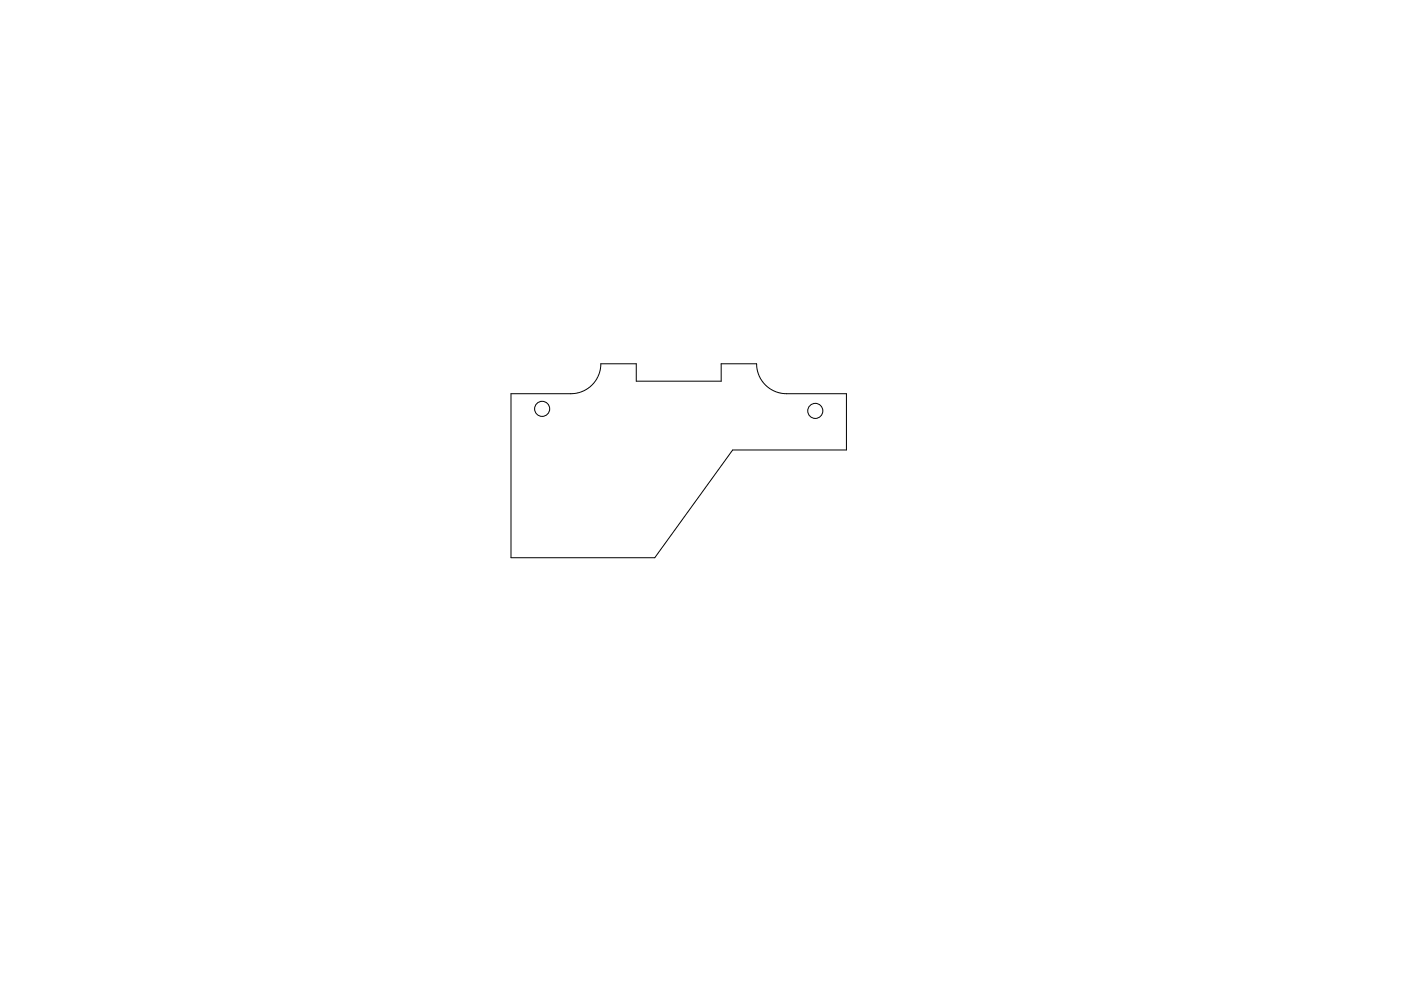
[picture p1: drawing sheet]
<svg xmlns="http://www.w3.org/2000/svg" width="297mm" height="210mm" viewBox="0 0 297 210" stroke-linecap="round" stroke-linejoin="round" font-family="sans-serif">
<g fill="none" stroke="#000" stroke-width=".21">
<path d="M108.3 83.5h12.7a6.4 6.4 0 0 0 6.4-6.3h7.5v3.7h18v-3.7h7.5a6.3 6.3 0 0 0 6.4 6.3h12.7v12h-24.2l-16.5 22.8h-30.5z"/>
<circle cx="114.9" cy="86.7" r="1.6"/>
<circle cx="172.9" cy="87.2" r="1.6"/>
</g>
</svg>
